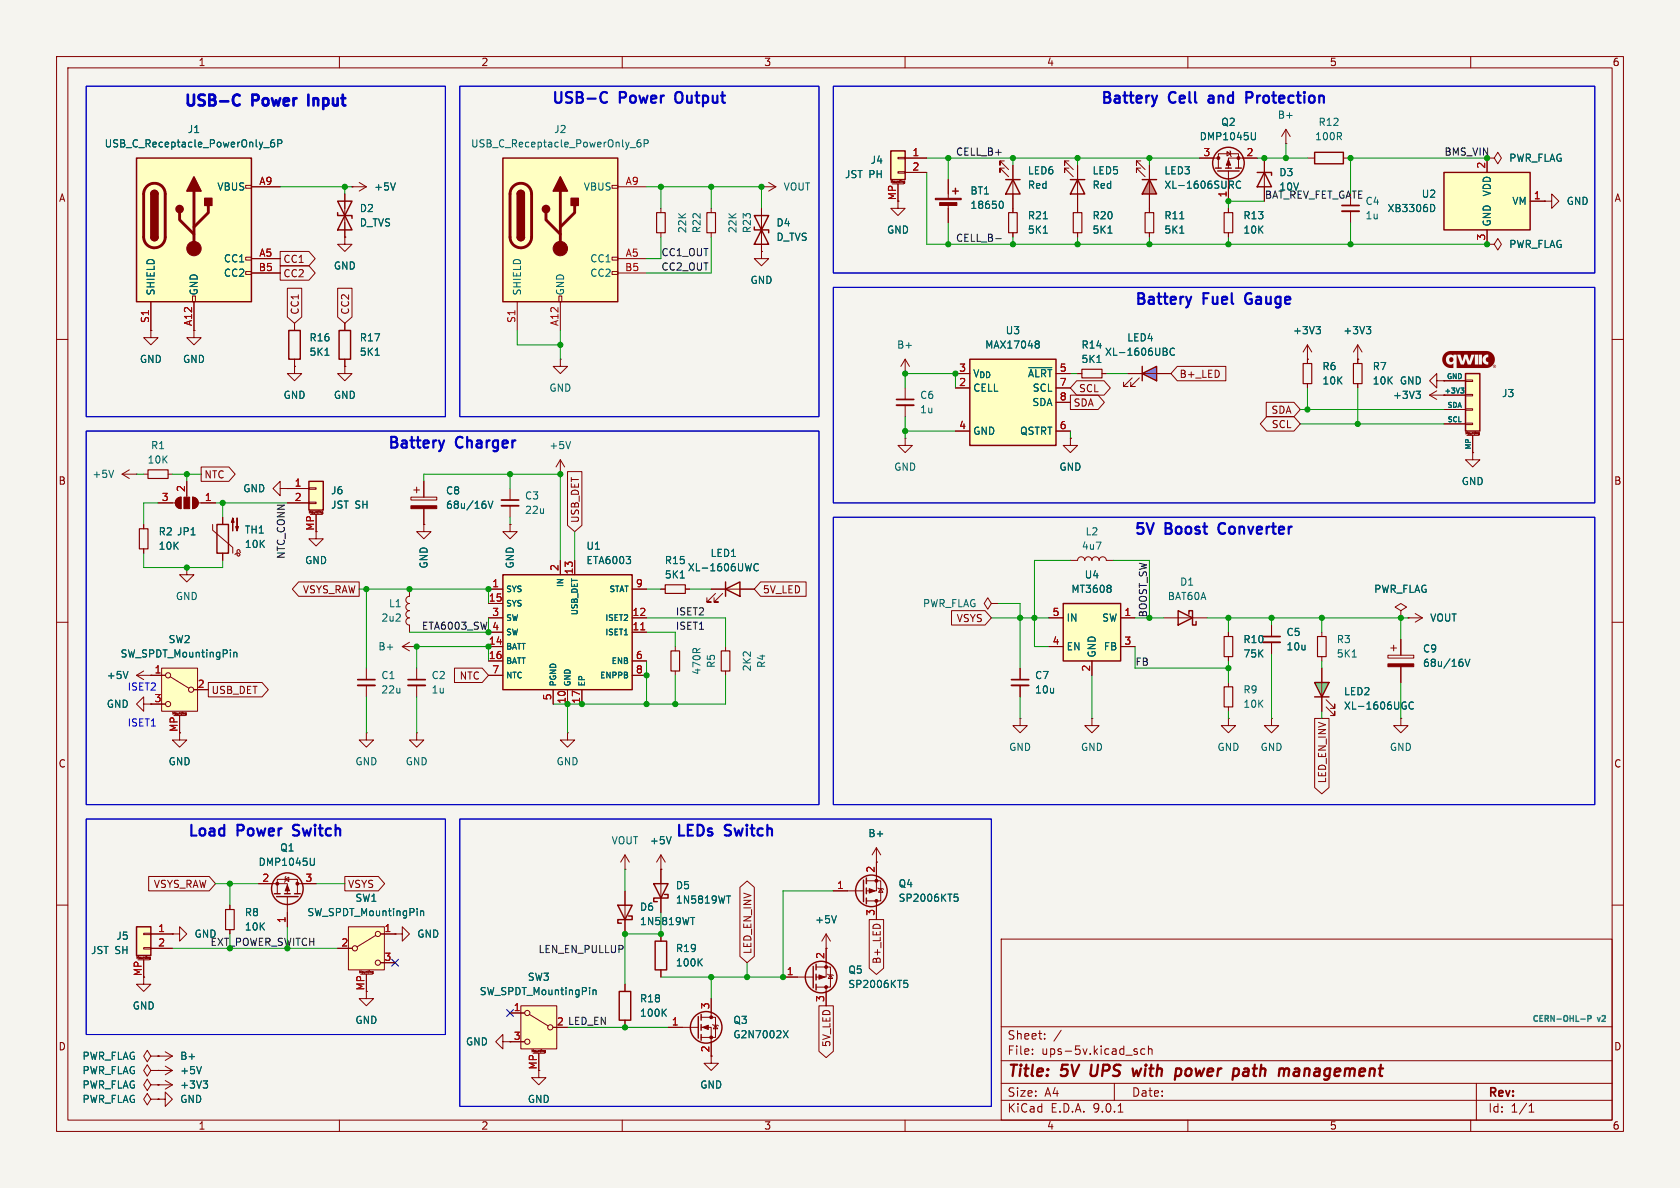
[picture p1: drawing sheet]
<svg xmlns="http://www.w3.org/2000/svg" width="297mm" height="210mm" viewBox="0 0 297 210" stroke-linecap="round" stroke-linejoin="round" font-family="sans-serif">
<defs><g id="words">
<g font-size="2.8" fill="#840000">
<text x="178" y="190.9">Title:</text>
<text x="187.7" y="190.9">5V</text>
<text x="193.6" y="190.9">UPS</text>
<text x="201.9" y="190.9">with</text>
<text x="210.2" y="190.9">power</text>
<text x="221.2" y="190.9">path</text>
<text x="230.1" y="190.9">management</text>
</g>
<g font-size="2.7" fill="#0000c2">
<text x="32.2" y="20">USB-C</text>
<text x="44.7" y="20">Power</text>
<text x="55.6" y="20">Input</text>
<text x="97.3" y="19.2">USB-C</text>
<text x="109.5" y="19.2">Power</text>
<text x="120.2" y="19.2">Output</text>
<text x="194.4" y="19.2">Battery</text>
<text x="206.7" y="19.2">Cell</text>
<text x="214.4" y="19.2">and</text>
<text x="221.8" y="19.2">Protection</text>
<text x="200.4" y="54.8">Battery</text>
<text x="212.7" y="54.8">Fuel</text>
<text x="220.9" y="54.8">Gauge</text>
<text x="68.3" y="80.2">Battery</text>
<text x="80.6" y="80.2">Charger</text>
<text x="200.3" y="95.4">5V</text>
<text x="206" y="95.4">Boost</text>
<text x="216.2" y="95.4">Converter</text>
<text x="33" y="148.8">Load</text>
<text x="41.9" y="148.8">Power</text>
<text x="52.6" y="148.8">Switch</text>
<text x="119.2" y="148.8">LEDs</text>
<text x="128.2" y="148.8">Switch</text>
</g>
<g font-size="2.1" fill="#840000">
<text x="178" y="184">Sheet:</text>
<text x="178" y="186.7">File:</text>
<text x="184.1" y="186.7">ups-5v.kicad_sch</text>
<text x="178" y="196.9">KiCad</text>
<text x="178" y="194.1">Size:</text>
<text x="184.7" y="194.1">A4</text>
<text x="185.7" y="196.9">E.D.A.</text>
<text x="193.3" y="196.9">9.0.1</text>
<text x="200" y="194.1">Date:</text>
<text x="263" y="194.3">Rev:</text>
<text x="263" y="196.9">Id:</text>
<text x="267.1" y="196.9">1/1</text>
</g>
<g font-size="1.8" fill="#840000">
<text x="35" y="11.9">1</text>
<text x="85" y="11.9">2</text>
<text x="135" y="11.9">3</text>
<text x="185" y="11.9">4</text>
<text x="235" y="11.9">5</text>
<text x="285" y="11.9">6</text>
<text x="10.3" y="35.9">A</text>
<text x="158.5" y="35.5" transform="rotate(-90 158.5 35.5)">MP</text>
<text x="285.3" y="35.9">A</text>
<text x="50" y="46.7">CC1</text>
<text x="50" y="49.2">CC2</text>
<text x="53" y="55.7" transform="rotate(-90 53 55.7)">CC1</text>
<text x="61.9" y="55.7" transform="rotate(-90 61.9 55.7)">CC2</text>
<text x="190.7" y="69.5">SCL</text>
<text x="208.4" y="67">B+_LED</text>
<text x="189.7" y="72.1">SDA</text>
<text x="224.7" y="73.3">SDA</text>
<text x="224.7" y="75.9">SCL</text>
<text x="10.3" y="85.9">B</text>
<text x="36" y="84.8">NTC</text>
<text x="285.3" y="85.9">B</text>
<text x="102.6" y="92.6" transform="rotate(-90 102.6 92.6)">USB_DET</text>
<text x="53.4" y="105.1">VSYS_RAW</text>
<text x="134.8" y="105.1">5V_LED</text>
<text x="169" y="110.2">VSYS</text>
<text x="37.3" y="122.9">USB_DET</text>
<text x="81.2" y="120.3">NTC</text>
<text x="31.5" y="129.5" transform="rotate(-90 31.5 129.5)">MP</text>
<text x="10.3" y="135.9">C</text>
<text x="285.3" y="135.9">C</text>
<text x="234.6" y="138.6" transform="rotate(-90 234.6 138.6)">LED_EN_INV</text>
<text x="27.1" y="157.2">VSYS_RAW</text>
<text x="61.4" y="157.2">VSYS</text>
<text x="25.1" y="172.7" transform="rotate(-90 25.1 172.7)">MP</text>
<text x="133" y="168.8" transform="rotate(-90 133 168.8)">LED_EN_INV</text>
<text x="155.9" y="170.5" transform="rotate(-90 155.9 170.5)">B+_LED</text>
<text x="10.3" y="185.9">D</text>
<text x="98.4" y="181.4">2 LED_EN</text>
<text x="147" y="185.2" transform="rotate(-90 147 185.2)">5V_LED</text>
<text x="285.3" y="185.9">D</text>
<text x="95" y="189.2" transform="rotate(-90 95 189.2)">MP</text>
<text x="125.5" y="186.1" transform="rotate(-90 125.5 186.1)">2</text>
<text x="35" y="199.9">1</text>
<text x="85" y="199.9">2</text>
<text x="135" y="199.9">3</text>
<text x="185" y="199.9">4</text>
<text x="235" y="199.9">5</text>
<text x="285" y="199.9">6</text>
</g>
<g font-size="1.8" fill="#006464">
<text x="33.1" y="23.7">J1</text>
<text x="97.9" y="23.7">J2</text>
<text x="215.8" y="22.5">Q2</text>
<text x="225.8" y="21.2">B+</text>
<text x="233" y="22.5">R12</text>
<text x="18.4" y="26.3">USB_C_Receptacle_PowerOnly_6P</text>
<text x="83.2" y="26.3">USB_C_Receptacle_PowerOnly_6P</text>
<text x="153.8" y="29.2">J4</text>
<text x="212" y="25">DMP1045U</text>
<text x="232.4" y="25">100R</text>
<text x="266.7" y="28.8">PWR_FLAG</text>
<text x="38.3" y="33.9">VBUS</text>
<text x="66" y="33.9">+5V</text>
<text x="103.1" y="33.9">VBUS</text>
<text x="138.4" y="33.9">VOUT</text>
<text x="149.3" y="31.7">JST PH</text>
<text x="171.5" y="34.6">BT1</text>
<text x="181.6" y="31">LED6</text>
<text x="181.6" y="33.6">Red</text>
<text x="193" y="31">LED5</text>
<text x="193" y="33.6">Red</text>
<text x="205.7" y="31">LED3</text>
<text x="205.7" y="33.6">XL-1606SURC</text>
<text x="226.1" y="31.3">D3</text>
<text x="226.1" y="33.9">10V</text>
<text x="251.2" y="35.2">U2</text>
<text x="263.8" y="34.8" transform="rotate(-90 263.8 34.8)">VDD</text>
<text x="63.5" y="37.7">D2</text>
<text x="63.5" y="40.2">D_TVS</text>
<text x="121.5" y="41.3" transform="rotate(-90 121.5 41.3)">22K</text>
<text x="124.1" y="41.3" transform="rotate(-90 124.1 41.3)">R22</text>
<text x="130.4" y="41.3" transform="rotate(-90 130.4 41.3)">22K</text>
<text x="132.9" y="41.3" transform="rotate(-90 132.9 41.3)">R23</text>
<text x="137.2" y="40.2">D4</text>
<text x="156.7" y="41.5">GND</text>
<text x="171.5" y="37.1">18650</text>
<text x="181.6" y="39">R21</text>
<text x="181.6" y="41.5">5K1</text>
<text x="193" y="39">R20</text>
<text x="193" y="41.5">5K1</text>
<text x="205.7" y="39">R11</text>
<text x="205.7" y="41.5">5K1</text>
<text x="219.7" y="39">R13</text>
<text x="219.7" y="41.5">10K</text>
<text x="241.3" y="36.4">C4</text>
<text x="241.3" y="39">1u</text>
<text x="245.2" y="37.7">XB3306D</text>
<text x="263.8" y="40.1" transform="rotate(-90 263.8 40.1)">GND</text>
<text x="267.3" y="36.4">VM</text>
<text x="276.9" y="36.4">GND</text>
<text x="39.5" y="46.6">CC1</text>
<text x="58.9" y="47.9">GND</text>
<text x="104.3" y="46.6">CC1</text>
<text x="137.2" y="42.8">D_TVS</text>
<text x="266.7" y="44">PWR_FLAG</text>
<text x="27.5" y="52.3" transform="rotate(-90 27.5 52.3)">SHIELD</text>
<text x="35.2" y="52.3" transform="rotate(-90 35.2 52.3)">GND</text>
<text x="39.5" y="49.1">CC2</text>
<text x="92.3" y="52.3" transform="rotate(-90 92.3 52.3)">SHIELD</text>
<text x="99.9" y="52.3" transform="rotate(-90 99.9 52.3)">GND</text>
<text x="104.3" y="49.1">CC2</text>
<text x="132.6" y="50.4">GND</text>
<text x="177.7" y="59.3">U3</text>
<text x="228.5" y="59.3">+3V3</text>
<text x="237.4" y="59.3">+3V3</text>
<text x="24.6" y="64.4">GND</text>
<text x="32.3" y="64.4">GND</text>
<text x="54.6" y="60.6">R16</text>
<text x="54.6" y="63.1">5K1</text>
<text x="63.5" y="60.6">R17</text>
<text x="63.5" y="63.1">5K1</text>
<text x="158.5" y="61.8">B+</text>
<text x="174.1" y="61.8">MAX17048</text>
<text x="191.1" y="61.8">R14</text>
<text x="191.1" y="64.4">5K1</text>
<text x="195.3" y="63.1">XL-1606UBC</text>
<text x="199.2" y="60.6">LED4</text>
<text x="233.7" y="65.6">R6</text>
<text x="242.6" y="65.6">R7</text>
<text x="50" y="70.7">GND</text>
<text x="58.9" y="70.7">GND</text>
<text x="97" y="69.4">GND</text>
<text x="162.6" y="70.7">C6</text>
<text x="172" y="66.9">V_{DD}</text>
<text x="172" y="69.4">CELL</text>
<text x="181.6" y="66.9">~{ALRT}</text>
<text x="182.4" y="72">SDA</text>
<text x="182.5" y="69.4">SCL</text>
<text x="233.7" y="68.2">10K</text>
<text x="242.6" y="68.2">10K</text>
<text x="246.2" y="70.7">+3V3</text>
<text x="247.4" y="68.2">GND</text>
<text x="265.4" y="70.4">J3</text>
<text x="162.6" y="73.3">1u</text>
<text x="172" y="77.1">GND</text>
<text x="180.2" y="77.1">QSTRT</text>
<text x="26" y="82.1">10K</text>
<text x="26.6" y="79.6">R1</text>
<text x="97" y="79.6">+5V</text>
<text x="158" y="83.4">GND</text>
<text x="187.2" y="83.4">GND</text>
<text x="16.2" y="84.7">+5V</text>
<text x="42.9" y="87.2">GND</text>
<text x="58.4" y="87.6">J6</text>
<text x="78.7" y="87.6">C8</text>
<text x="92.7" y="88.5">C3</text>
<text x="258.3" y="86">GND</text>
<text x="27.9" y="94.8">R2 JP1</text>
<text x="43.2" y="94.5">TH1</text>
<text x="58.4" y="90.1">JST SH</text>
<text x="78.7" y="90.1">68u/16V</text>
<text x="92.7" y="91">22u</text>
<text x="191.8" y="94.8">L2</text>
<text x="27.9" y="97.4">10K</text>
<text x="43.2" y="97.1">10K</text>
<text x="53.8" y="99.9">GND</text>
<text x="75.8" y="100.6" transform="rotate(-90 75.8 100.6)">GND</text>
<text x="91" y="100.6" transform="rotate(-90 91 100.6)">GND</text>
<text x="103.6" y="97.4">U1</text>
<text x="103.6" y="99.9">ETA6003</text>
<text x="117.4" y="99.9">R15</text>
<text x="121.5" y="101.2">XL-1606UWC</text>
<text x="125.5" y="98.7">LED1</text>
<text x="191.2" y="97.4">4u7</text>
<text x="31" y="106.3">GND</text>
<text x="68.7" y="107.5">L1</text>
<text x="117.4" y="102.5">5K1</text>
<text x="163.1" y="107.5">PWR_FLAG</text>
<text x="189.3" y="105">MT3608</text>
<text x="191.7" y="102.5">U4</text>
<text x="206.3" y="106.3">BAT60A</text>
<text x="208.5" y="103.7">D1</text>
<text x="242.8" y="105">PWR_FLAG</text>
<text x="29.7" y="113.9">SW2</text>
<text x="67.3" y="110.1">2u2</text>
<text x="188.5" y="110.1">IN</text>
<text x="194.7" y="110.1">SW</text>
<text x="219.7" y="113.9">R10</text>
<text x="227.3" y="112.6">C5</text>
<text x="236.2" y="113.9">R3</text>
<text x="252.7" y="110.1">VOUT</text>
<text x="21.2" y="116.4">SW_SPDT_MountingPin</text>
<text x="66.8" y="115.2">B+</text>
<text x="124.1" y="119.4" transform="rotate(-90 124.1 119.4)">470R</text>
<text x="126.6" y="118.2" transform="rotate(-90 126.6 118.2)">R5</text>
<text x="132.9" y="118.8" transform="rotate(-90 132.9 118.8)">2K2</text>
<text x="135.5" y="118.2" transform="rotate(-90 135.5 118.2)">R4</text>
<text x="188.5" y="115.2">EN</text>
<text x="193.9" y="116.3" transform="rotate(-90 193.9 116.3)">GND</text>
<text x="195.1" y="115.2">FB</text>
<text x="219.7" y="116.4">75K</text>
<text x="227.3" y="115.2">10u</text>
<text x="236.2" y="116.4">5K1</text>
<text x="251.5" y="115.5">C9</text>
<text x="251.5" y="118.1">68u/16V</text>
<text x="18.8" y="120.2">+5V</text>
<text x="18.8" y="125.3">GND</text>
<text x="67.3" y="120.2">C1</text>
<text x="67.3" y="122.8">22u</text>
<text x="76.2" y="120.2">C2</text>
<text x="76.2" y="122.8">1u</text>
<text x="182.9" y="120.2">C7</text>
<text x="182.9" y="122.8">10u</text>
<text x="219.7" y="122.8">R9</text>
<text x="219.7" y="125.3">10K</text>
<text x="237.5" y="125.6">XL-1606UGC</text>
<text x="237.5" y="123.1">LED2</text>
<text x="29.7" y="135.5">GND</text>
<text x="62.7" y="135.5">GND</text>
<text x="71.6" y="135.5">GND</text>
<text x="98.3" y="135.5">GND</text>
<text x="178.3" y="132.9">GND</text>
<text x="191" y="132.9">GND</text>
<text x="215.1" y="132.9">GND</text>
<text x="222.8" y="132.9">GND</text>
<text x="245.6" y="132.9">GND</text>
<text x="108" y="149.5">VOUT</text>
<text x="114.8" y="149.5">+5V</text>
<text x="153.4" y="148.2">B+</text>
<text x="45.6" y="153.3">DMP1045U</text>
<text x="49.4" y="150.7">Q1</text>
<text x="62.7" y="159.6">SW1</text>
<text x="113" y="161.2">D6</text>
<text x="119.4" y="157.4">D5</text>
<text x="119.4" y="159.9">1N5819WT</text>
<text x="158.8" y="157.1">Q4</text>
<text x="158.8" y="159.6">SP2006KT5</text>
<text x="20.5" y="166.3">J5</text>
<text x="34.3" y="166">GND</text>
<text x="43.2" y="162.2">R8</text>
<text x="43.2" y="164.7">10K</text>
<text x="54.2" y="162.2">SW_SPDT_MountingPin</text>
<text x="73.7" y="166">GND</text>
<text x="113" y="163.7">1N5819WT</text>
<text x="144" y="163.4">+5V</text>
<text x="16" y="168.9">JST SH</text>
<text x="93.2" y="173.6">SW3</text>
<text x="119.4" y="171">100K</text>
<text x="119.4" y="168.5">R19</text>
<text x="149.9" y="172.3">Q5</text>
<text x="23.4" y="178.7">GND</text>
<text x="84.7" y="176.1">SW_SPDT_MountingPin</text>
<text x="113" y="179.9">100K</text>
<text x="113" y="177.4">R18</text>
<text x="149.9" y="174.9">SP2006KT5</text>
<text x="62.7" y="181.2">GND</text>
<text x="82.3" y="185">GND</text>
<text x="129.5" y="183.7">G2N7002X</text>
<text x="129.5" y="181.2">Q3</text>
<text x="14.5" y="187.6">PWR_FLAG</text>
<text x="14.5" y="190.1">PWR_FLAG</text>
<text x="31.8" y="190.1">+5V</text>
<text x="31.8" y="187.6">B+</text>
<text x="14.5" y="192.6">PWR_FLAG</text>
<text x="14.5" y="195.2">PWR_FLAG</text>
<text x="31.8" y="195.2">GND</text>
<text x="31.8" y="192.6">+3V3</text>
<text x="93.2" y="195.2">GND</text>
<text x="123.7" y="192.6">GND</text>
</g>
<g font-size="1.8" fill="#a90000">
<text x="161.2" y="27.7">1</text>
<text x="212.7" y="27.7">3</text>
<text x="220.3" y="27.7">2</text>
<text x="262.6" y="29.9" transform="rotate(-90 262.6 29.9)">2</text>
<text x="45.7" y="32.8">A9</text>
<text x="110.5" y="32.8">A9</text>
<text x="161.2" y="30.2">2</text>
<text x="216.9" y="35" transform="rotate(-90 216.9 35)">1</text>
<text x="271.1" y="35.3">1</text>
<text x="45.7" y="45.5">A5</text>
<text x="110.5" y="45.5">A5</text>
<text x="262.6" y="42.6" transform="rotate(-90 262.6 42.6)">3</text>
<text x="45.6" y="48">B5</text>
<text x="110.4" y="48">B5</text>
<text x="26.4" y="57.2" transform="rotate(-90 26.4 57.2)">S1</text>
<text x="34" y="57.7" transform="rotate(-90 34 57.7)">A12</text>
<text x="91.2" y="57.2" transform="rotate(-90 91.2 57.2)">S1</text>
<text x="98.8" y="57.7" transform="rotate(-90 98.8 57.7)">A12</text>
<text x="169.5" y="65.8">3</text>
<text x="187.3" y="65.8">5</text>
<text x="169.5" y="68.3">2</text>
<text x="187.3" y="68.3">7</text>
<text x="187.3" y="70.9">8</text>
<text x="169.5" y="75.9">4</text>
<text x="187.3" y="75.9">6</text>
<text x="28.5" y="88.6">3</text>
<text x="32.8" y="87.1" transform="rotate(-90 32.8 87.1)">2</text>
<text x="36.1" y="88.6">1</text>
<text x="52" y="86.1">1</text>
<text x="52" y="88.6">2</text>
<text x="55.6" y="93.9" transform="rotate(-90 55.6 93.9)">MP</text>
<text x="98.8" y="101" transform="rotate(-90 98.8 101)">2</text>
<text x="101.3" y="101.6" transform="rotate(-90 101.3 101.6)">13</text>
<text x="86.3" y="106.4">15</text>
<text x="86.9" y="103.9">1</text>
<text x="112.3" y="103.9">9</text>
<text x="86.9" y="109">3</text>
<text x="86.9" y="111.5">4</text>
<text x="111.7" y="109">12</text>
<text x="111.7" y="111.5">11</text>
<text x="186" y="109">5</text>
<text x="198.7" y="109">1</text>
<text x="27.2" y="119.1">1</text>
<text x="86.3" y="114">14</text>
<text x="86.3" y="116.6">16</text>
<text x="86.9" y="119.1">7</text>
<text x="112.3" y="116.6">6</text>
<text x="112.3" y="119.1">8</text>
<text x="186" y="114">4</text>
<text x="192.8" y="118.8" transform="rotate(-90 192.8 118.8)">2</text>
<text x="198.7" y="114">3</text>
<text x="27.2" y="124.2">3</text>
<text x="34.9" y="121.7">2</text>
<text x="97.5" y="123.9" transform="rotate(-90 97.5 123.9)">5</text>
<text x="100.1" y="124.5" transform="rotate(-90 100.1 124.5)">10</text>
<text x="102.6" y="124.5" transform="rotate(-90 102.6 124.5)">17</text>
<text x="46.3" y="156">2</text>
<text x="53.9" y="156">3</text>
<text x="154.7" y="154.4" transform="rotate(-90 154.7 154.4)">2</text>
<text x="147.9" y="157.2">1</text>
<text x="154.7" y="162" transform="rotate(-90 154.7 162)">3</text>
<text x="27.9" y="164.8">1</text>
<text x="27.9" y="167.4">2</text>
<text x="50.5" y="163.3" transform="rotate(-90 50.5 163.3)">1</text>
<text x="60.3" y="167.4">2</text>
<text x="67.9" y="164.8">1</text>
<text x="67.9" y="169.9">3</text>
<text x="139" y="172.5">1</text>
<text x="145.8" y="169.6" transform="rotate(-90 145.8 169.6)">2</text>
<text x="64.5" y="175.2" transform="rotate(-90 64.5 175.2)">MP</text>
<text x="90.7" y="178.8">1</text>
<text x="125.5" y="178.5" transform="rotate(-90 125.5 178.5)">3</text>
<text x="145.8" y="177.2" transform="rotate(-90 145.8 177.2)">3</text>
<text x="90.7" y="183.9">3</text>
<text x="98.4" y="181.4">2</text>
<text x="118.7" y="181.4">1</text>
</g>
<g font-size="1.8" fill="#0f0f0f">
<text x="168.9" y="27.6">CELL_B+</text>
<text x="223.5" y="35.2">BAT_REV_FET_GATE</text>
<text x="116.8" y="45.4">CC1_OUT</text>
<text x="116.8" y="47.9">CC2_OUT</text>
<text x="168.9" y="42.8">CELL_B-</text>
<text x="50.5" y="98.9" transform="rotate(-90 50.5 98.9)">NTC_CONN</text>
<text x="74.5" y="111.4">ETA6003_SW</text>
<text x="119.4" y="111.4">ISET1</text>
<text x="119.4" y="108.9">ISET2</text>
<text x="200.6" y="117.8">FB</text>
<text x="95.1" y="168.6">LEN_EN_PULLUP</text>
</g>
<g font-size="1.8" fill="#009600">
<text x="255.3" y="27.6">BMS_VIN</text>
<text x="202.9" y="109.2" transform="rotate(-90 202.9 109.2)">BOOST_SW</text>
<text x="37.1" y="167.3">EXT_POWER_SWITCH</text>
</g>
<g font-size="1.8" fill="#0000c2">
<text x="22.5" y="122.3">ISET2</text>
<text x="22.5" y="128.6">ISET1</text>
</g>
<g font-size="1.4" fill="#006464">
<text x="89.4" y="104.9">SYS</text>
<text x="89.4" y="107.4">SYS</text>
<text x="99.8" y="103.9" transform="rotate(-90 99.8 103.9)">IN</text>
<text x="107.6" y="104.9">STAT</text>
<text x="89.4" y="110">SW</text>
<text x="89.4" y="112.5">SW</text>
<text x="102.3" y="108.9" transform="rotate(-90 102.3 108.9)">USB_DET</text>
<text x="106.9" y="110">ISET2</text>
<text x="106.9" y="112.5">ISET1</text>
<text x="89.4" y="115">BATT</text>
<text x="89.4" y="117.6">BATT</text>
<text x="108" y="117.6">ENB</text>
<text x="89.4" y="120.1">NTC</text>
<text x="98.5" y="121.4" transform="rotate(-90 98.5 121.4)">PGND</text>
<text x="101.1" y="121.4" transform="rotate(-90 101.1 121.4)">GND</text>
<text x="103.6" y="121.4" transform="rotate(-90 103.6 121.4)">EP</text>
<text x="106" y="120.1">ENPPB</text>
</g>
<g font-size="1.4" fill="#0099b0">
<text x="270.7" y="181">CERN-OHL-P</text>
<text x="282.5" y="181">v2</text>
</g>
<text font-size="1.2" fill="#840000" x="255.3" y="69.6">+3V3</text>
<g font-size="1.2" fill="#006464">
<text x="255.7" y="67.1">GND</text>
<text x="255.8" y="72.1">SDA</text>
<text x="255.8" y="74.7">SCL</text>
<text x="260.1" y="79.6" transform="rotate(-90 260.1 79.6)">MP</text>
</g>
<g font-size=".5" fill="#840000">
<text x="157.4" y="32.5">Mounting</text>
<text x="259" y="76.9">Mounting</text>
<text x="54.5" y="90.9">Mounting</text>
<text x="30.4" y="126.4">Mounting</text>
<text x="24" y="169.6">Mounting</text>
<text x="63.4" y="172.2">Mounting</text>
<text x="93.9" y="186.1">Mounting</text>
</g>
</g></defs>
<path d="M0 0h297v210h-297z" fill="#f5f4ef" stroke="#f5f4ef" stroke-width=".18"/>
<g fill="none" stroke="#840000" stroke-width=".18">
<path d="M10 10h277v190h-277zM12 12h273v186h-273zM60 10v2M110 10v2M160 10v2M210 10v2M260 10v2M10 60h2M285 60h2M99.1 83.8h.1M99.1 81.3l-.8 1.3M99.1 81.3l.7 1.3"/>
<path d="M99.1 81.3v2.5M10 110h2M285 110h2M110.5 153.7h.1M110.5 151.1v2.6M110.5 157.5v7.6M110.5 151.1l-.8 1.3M110.5 151.1l.8 1.3M116.8 153.7h.1M116.8 151.1l-.7 1.3M116.8 151.1l.8 1.3M116.8 151.1v2.6"/>
<path d="M147.3 157.5h5.4M153.2 155.7h2.5v3.6h-2.5M154.9 152.4v5.1h-1.7M154.9 159.3v3.3M155.2 157l.1 .1h.8l.1 .1M155.7 157.1l.4 .6h-.8zM10 160h2M110.5 174v1.3M116.8 165.1v1.3M116.8 171.5v1.2M124 179.8h2.5v3.6h-2.5M125.7 176.5v3.3"/>
<path d="M177 166h108v32h-108zM285 160h2M60 198v2M88.9 184.2v1.2l-1.3-1.2 1.3-1.3v1.3h1.3M90.2 184.2h.1M110 198v2M110.5 180.3v1.3M118.1 181.6h5.3M124 181.6h1.7v6.4h1.3l-1.3 1.2-1.2-1.2h1.2M126 181.1l.1 .1h.8l.1 .2M126.5 181.2l.4 .7h-.8zM160 198v2"/>
<path d="M177 194.5h108M177 191.5h108M177 187.5h108M177 181.5h108M182.5 186.3v.1M182.5 185.5v.1M184.7 183.6v.1M184.7 182.8v.1M187.6 182.1l-1.3 2M197 191.5v3M197.7 196.6h.8M200.7 185.9l.3 .1 .1 .2-.2 .2h-.3"/>
<path d="M200.7 185.4l.3 .1M202.4 185.5l-.4-.1-.3 .3v.4l.1 .2h.6M203 185.5l.2-.1 .4 .1 .1 .9M203 184.9v1.5M210 198v2M260 198v2M261 191.5v6.5M270.3 196.6h.9M270.3 195.5l.4-.4v1.5"/>
</g>
<path d="M193 188.2l-.2 1.6 .3 .4M201.8 188.9l-.6 1.3-.3-.9-.5 .9M208.5 188.9l.3 .4v.5l-.5 .4M220.5 188.9l-.6 .1M220.5 189.4h-.4a.4 .4 0 0 0-.4 .4 .4 .4 0 0 0 .3 .4h.4M229.5 188.9l-.6 .1M229.5 189.4h-.5a.4 .4 0 0 0-.3 .4 .4 .4 0 0 0 .2 .4h.5" fill="none" stroke="#840000" stroke-width=".4"/>
<path d="M100.9 78l-.4 1.3M118.7 147.9l-.5 1.3M168.7 158.1h.6M168.8 158.5h.3l.3 .3-.1 .4-.5 .1M117.3 178.9l.5 .7M117.8 178.4l-.7 .7M122.1 162.2h.7M123.6 170l.5 .8M124.1 169.5l-.7 .7M138.5 182.2l.8 1.3M139.3 182.2l-.8 1.3" fill="none" stroke="#006464" stroke-width=".18"/>
<g fill="none" stroke="#840000" stroke-width=".25">
<path d="M152.7 155.6v3.8M153.2 155.2v1M153.2 157v1M153.2 158.8v1M109.2 160h2.6l-1.3 2.6zM109.5 175.3h2v5h-2zM111.1 161.9h.7v.7h-2.6v.6h.7M115.8 166.4h2.1v5.1h-2.1zM123.4 179.7v3.8M124 179.3v1M124 181.1v1M124 182.9v1"/>
<circle cx="154.1" cy="157.5" r="2.79"/>
<circle cx="124.8" cy="181.6" r="2.79"/>
</g>
<g fill="#840000" stroke="#840000" stroke-width=".18">
<path d="M153.7 157.1l1 .4-1 .4z"/>
<path d="M124.2 181.6l1-.4v.8z"/>
<circle cx="154.9" cy="159.3" r=".25"/>
<circle cx="154.9" cy="155.7" r=".25"/>
<circle cx="125.7" cy="179.8" r=".25"/>
<circle cx="125.7" cy="183.4" r=".25"/>
</g>
<path d="M92.1 177.8h6.3v7.6h-6.3z" fill="#ffffc2"/>
<g fill="none" stroke="#840000" stroke-width=".18">
<path d="M99.1 63.5v1.3h1.2l-1.2 1.2-1.3-1.2h1.3M99.1 63.5h.1M72.6 87.9h4.6v.5h-4.6zM73.2 86.6h1M73.7 86.1v1M74.9 85.1v2.8M74.9 89.9v2.8M90.2 179.1h2.5M92.1 177.8h6.3v7.6h-6.3zM93.6 179.3l3.3 2.1M146 167.6h.1M146 165.1l-.7 1.3"/>
<path d="M146 165.1l.8 1.3M146 165.1v2.5M90.2 184.2h2.5M94.2 186.2h2.1M95.2 186.2v4.3h-1.2l1.2 1.3 1.3-1.3h-1.3M96.4 186l-.1-.1v-.2h.1v.3l-.1 .1"/>
<circle cx="93.2" cy="179.1" r=".46"/>
<circle cx="93.2" cy="184.2" r=".46"/>
<circle cx="97.3" cy="181.6" r=".46"/>
</g>
<path d="M85.9 89.2v.5M86.3 88.6l.4 1.3 .4-1.3M104.8 175v.8M104.8 175.1l.2-.1 .3 .1 .1 .7M147.9 161.9l-.5 1.2" fill="none" stroke="#006464" stroke-width=".18"/>
<path d="M72.6 89.4h4.6v.5h-4.6z" fill="#840000" stroke="#840000" stroke-width=".18"/>
<path d="M88.9 27.9h20.3v25.4h-20.3z" fill="#ffffc2"/>
<g fill="none" stroke="#840000" stroke-width=".18">
<path d="M108.2 32.8h1v.5h-1zM109.2 33h5.1M116.8 36.8v.8M125.7 36.8v.8M134.6 33h.1M134.6 33h2.6M134.6 36.8v7.7M135.9 32.3l1.3 .7M137.2 33l-1.3 .8M91.4 53.3v5.1M98.8 52.3h.5v1h-.5zM99.1 53.3v5.1"/>
<path d="M108.2 45.5h1v.5h-1zM108.2 48h1v.5h-1zM109.2 45.7h5.1M109.2 48.3h5.1M116.8 41.1v.8M125.7 41.1v.8M134.6 44.5v1.2h1.3l-1.3 1.3-1.3-1.3h1.3M134.6 44.5h.1M33 100.3v1.3h1.3l-1.3 1.3-1.3-1.3h1.3M33 100.3h.1"/>
</g>
<path d="M88.9 27.9h20.3v25.4h-20.3zM91.4 34.3a.64 .64 0 0 1 .7-.6 .64 .64 0 0 1 .6 .6M133.3 38.1h2.6l-2.6 5.1h2.6zM91.4 41.9a.64 .64 0 0 0 .7 .6 .64 .64 0 0 0 .6-.6M133.3 40.1v.5h2.6v.5" fill="none" stroke="#840000" stroke-width=".25"/>
<path d="M90.7 33a1.9 1.9 0 0 1 2.1-.5 1.9 1.9 0 0 1 1.2 1.8v7.6a1.91 1.91 0 0 1-1.9 1.9 1.91 1.91 0 0 1-1.9-1.9v-7.8l.1-.6zM96.5 37.6v1.3l2.6 2.5M99.1 33.8v10.1M101.6 36.3v1.3l-2.5 2.5" fill="none" stroke="#840000" stroke-width=".51"/>
<g fill="#840000" stroke="#840000" stroke-width=".25">
<path d="M91.4 34.3h1.3v7.6h-1.3z"/>
<path d="M91.6 33.8a.64 .64 0 0 1 .7-.1 .64 .64 0 0 1 .4 .6h-1.3z"/>
<path d="M91.4 41.9h1.3a.64 .64 0 0 1-.6 .6 .64 .64 0 0 1-.7-.6z"/>
<path d="M99.1 31.2l1.2 2.6h-2.5z"/>
<path d="M101 35.1h1.2v1.2h-1.2z"/>
<circle cx="96.5" cy="37" r=".63"/>
</g>
<circle cx="99.1" cy="43.9" r="1.27" fill="#840000" stroke="#840000" stroke-width=".18"/>
<path d="M111.4 26.1h1M113.2 24.7l-.4 .1a.86 .86 0 0 0 0 1.2l.5-.1v-.5l-.2-.2-.4 .1-.1 .1M113.9 25.4l.6-.1 .1-.2-.1-.3-.6-.1v1.3" fill="none" stroke="#006464" stroke-width=".18"/>
<path d="M116.1 37.6h1.5v3.5h-1.5zM125 37.6h1.5v3.5h-1.5z" fill="none" stroke="#840000" stroke-width=".2"/>
<path d="M28.6 118.1h6.3v7.6h-6.3z" fill="#ffffc2"/>
<g fill="none" stroke="#840000" stroke-width=".18">
<path d="M212.1 27.9h3.3M215.4 29.7v-2.5h3.5v2.5M216.9 26.8l.7 .4-.7 .4zM217.2 30.2v5.4M217.2 36.8v.8M217.4 26.7l.2 .1v.8l.1 .1M222.2 27.9h-5v1.8M223.5 27.9v7.7M227.3 25.4h.1M227.3 22.9l-.7 1.2M227.3 22.9l.8 1.2M227.3 22.9v2.5"/>
<path d="M231.1 27.9h1.3M237.5 27.9h1.3M238.8 34.3v2M238.8 37.3v2.1M217.2 41.1v.8M231.1 63.5h.1M231.1 61v3.3M231.1 67.8v.8M231.1 61l-.7 1.2M231.1 61l.8 1.2M240 63.5h.1M240 61v3.3"/>
<path d="M240 67.8v.8M240 61l-.7 1.2M240 61l.8 1.2M252.7 69.9l1.3 .7M252.7 69.9h2.6M254 67.3v-1.3l-1.3 1.3 1.3 1.3v-1.3h1.3M254 69.1l-1.3 .8M255.3 67.3h.1M25.4 92.7v.8M25.4 97v.8M24.1 119.4h5.1M24.1 119.4l1.3 .7"/>
<path d="M25.4 118.6l-1.3 .8M26.7 119.4h.1M28.6 118.1h6.3v7.6h-6.3zM30.1 119.6l3.3 2.1M73.7 118.1v2M245.4 115.8h4.5v.5h-4.5zM245.9 114.6h1M246.4 114v1.1M247.6 108l1.1-.7-1.1-.6-1 .6 1 .7v1.2M247.6 109.2h.1M247.6 113v2.8M247.6 117.9v2.8"/>
<path d="M248.9 109.2h.1M248.9 109.2h2.6M250.2 108.5l1.3 .7M251.5 109.2l-1.3 .8M26.7 124.5h2.5M30.7 126.5h2.1M31.7 126.5v3M32.8 126.4h.1M32.8 126.1v.1l.1 .1M32.8 126h.1v.3M32.8 126v.1M32.9 126.4h.1"/>
<path d="M32.9 126.3v.1M34.3 121.9h2.5M73.7 121.2v2"/>
<circle cx="29.7" cy="119.4" r=".46"/>
<circle cx="29.7" cy="124.5" r=".46"/>
<circle cx="33.8" cy="121.9" r=".46"/>
</g>
<path d="M221.9 23.4v1.1l-.1 .1-.3 .1M232.7 57.7h.7l-.4 .5M233.2 58.2l.2 .3v.3l-.2 .2M241.5 57.7h.8l-.4 .5M242.1 58.2l.2 .3v.3l-.2 .2M250.3 69.2h.8l-.4 .4M250.9 69.6l.2 .3v.3l-.2 .2M22.6 118.7l-.4 1.3M41.3 115.3v.8M41.3 115.4l.2-.1 .3 .1 .1 .7M258.6 117.1v.6M259 116.5l.4 1.3 .5-1.3" fill="none" stroke="#006464" stroke-width=".18"/>
<path d="M216.4 37.6h1.5v3.5h-1.5zM230.4 64.3h1.5v3.5h-1.5zM239.3 64.3h1.5v3.5h-1.5zM24.6 93.5h1.6v3.5h-1.6z" fill="none" stroke="#840000" stroke-width=".2"/>
<g fill="none" stroke="#840000" stroke-width=".25">
<path d="M214.9 29.7h1M215.3 30.2h3.8M216.7 29.7h1M218.4 29.7h1.1M222.2 30.5h2.6v.5M223.5 30.5l1.3 2.5h-2.6zM232.4 26.9h5.1v2.1h-5.1z"/>
<circle cx="217.2" cy="28.8" r="2.79"/>
</g>
<g fill="#840000" stroke="#840000" stroke-width=".18">
<path d="M217.2 28.2l.4 1h-.8z"/>
<path d="M245.4 117.3h4.5v.6h-4.5z"/>
<circle cx="215.4" cy="27.9" r=".25"/>
<circle cx="218.9" cy="27.9" r=".25"/>
</g>
<path d="M237.2 36.3h3.1M72.1 120.1h3.1" fill="none" stroke="#840000" stroke-width=".3"/>
<path d="M237.2 37.3h3.1M72.1 121.2h3.1" fill="none" stroke="#840000" stroke-width=".33"/>
<path d="M232.4 120.7h2.5l-1.2 2.5z" fill="#7fff7f"/>
<g fill="none" stroke="#840000" stroke-width=".18">
<path d="M116.8 104.1h.8M121.2 104.1h.7M217.2 111.8v.7M217.2 116.1v.7M224.8 110.5v2M224.8 113.5v2.1M233.7 111.8v.7M233.7 116.1v.7M233.7 118.1v7.6M217.2 127v1.3h1.2l-1.2 1.2-1.3-1.2h1.3M217.2 127h.1M217.2 120.7v.7"/>
<path d="M217.2 125v.7M224.8 127v1.3h1.3l-1.3 1.2-1.3-1.2h1.3M224.8 127h.1M234.4 125l1.6 1.5v-.8v.8h-.8M234.4 123.7l1.6 1.5v-.7v.7h-.8M247.6 127v1.3h1.3l-1.3 1.2-1.2-1.2h1.2M247.6 127h.1M45.7 156.2h5.1v1.8M49 158v-2.6h3.6v2.6M50.4 155.4l.7-.3v.7zM50.5 154.9l-.1 .2v.7l-.1 .2M50.8 158.5v5.3"/>
<path d="M52.6 156.2h3.3M25.4 172.7v1.3h-1.3l1.3 1.3 1.3-1.3h-1.3M30.5 165.1h1.2v1.3l1.3-1.3-1.3-1.3v1.3M30.5 165.1h.1M40.6 160v.8M40.6 164.3v.8M138.4 172.7h5.4M144.3 170.9h2.5v3.6h-2.5M146 167.6v5.1h-1.7M146 174.5v3.3M146.3 172.2l.1 .1h.8l.1 .2M146.8 172.3l.4 .7h-.8z"/>
<path d="M27.9 194.3h1.3v-1.3l1.3 1.3-1.3 1.3v-1.3M27.9 194.3h.1M27.9 189.2h.1M27.9 186.7h.1M27.9 189.2h2.6M27.9 186.7h2.6M29.2 188.5l1.3 .7M29.2 185.9l1.3 .8M30.5 189.2l-1.3 .8M30.5 186.7l-1.3 .8"/>
</g>
<g fill="none" stroke="#840000" stroke-width=".25">
<path d="M232.4 120.7h2.5l-1.2 2.5zM232.4 123.2h2.5M48.5 158h1M48.9 158.5h3.8M50.3 158h1M52.1 158h1M143.8 170.8v3.8M144.3 170.4v1.1M144.3 172.2v1M144.3 174v1"/>
<circle cx="50.8" cy="157.1" r="2.79"/>
<circle cx="145.2" cy="172.7" r="2.79"/>
</g>
<path d="M120.3 102.2h.7M239.1 116.1h.7M249.9 124.2a.6 .6 0 0 0-.9 .4 .6 .6 0 0 0 .6 .8l.3-.2M55.6 151.7v1l-.1 .2-.4 .1M159.8 173.3h.6M159.9 173.8h.4l.2 .2-.1 .4-.5 .2M35.6 188.5l-.4 1.3" fill="none" stroke="#006464" stroke-width=".18"/>
<path d="M117.6 103.4h3.6v1.5h-3.6zM216.4 112.5h1.5v3.6h-1.5zM232.9 112.5h1.5v3.6h-1.5zM216.4 121.4h1.5v3.6h-1.5zM39.9 160.8h1.5v3.5h-1.5z" fill="none" stroke="#840000" stroke-width=".2"/>
<path d="M223.3 112.5h3" fill="none" stroke="#840000" stroke-width=".3"/>
<path d="M223.3 113.5h3" fill="none" stroke="#840000" stroke-width=".33"/>
<g fill="#840000" stroke="#840000" stroke-width=".18">
<path d="M144.8 172.3l1 .4-1 .4z"/>
<path d="M50.8 156.5l.4 1h-.8z"/>
<circle cx="146" cy="174.5" r=".25"/>
<circle cx="146" cy="170.9" r=".25"/>
<circle cx="52.6" cy="156.2" r=".25"/>
<circle cx="49" cy="156.2" r=".25"/>
</g>
<path d="M88.9 101.6h22.9v20.3h-22.9z" fill="#ffffc2"/>
<path d="M88.9 101.6h22.9v20.3h-22.9z" fill="none" stroke="#840000" stroke-width=".25"/>
<g fill="none" stroke="#840000" stroke-width=".18">
<path d="M90.2 92.7v1.3h1.2l-1.2 1.3-1.3-1.3h1.3M90.2 92.7h.1M90.2 86.4v2M90.2 89.4v2M99.1 99.1v2.5M101.6 99.1v2.5M86.4 104.1h2.5M86.4 106.7h2.5M86.4 109.2h2.5M86.4 111.8h2.5M86.4 114.3h2.5M86.4 116.8h2.5"/>
<path d="M86.4 119.4h2.5M111.8 104.1h2.5M111.8 109.2h2.5M111.8 111.8h2.5M111.8 116.8h2.5M111.8 119.4h2.5M119.4 114.3v.8M119.4 118.6v.8M128.3 114.3v.8M128.3 118.6v.8M97.8 121.9v2.6M100.3 121.9v2.6"/>
<path d="M102.9 121.9v2.6M26.7 186.7l-.7-1-.6 1 .6 1 .7-1h1.2M27.9 186.7h.1"/>
</g>
<path d="M113.3 111.3h.7" fill="none" stroke="#a90000" stroke-width=".18"/>
<path d="M88.6 88.4h3.1" fill="none" stroke="#840000" stroke-width=".3"/>
<path d="M88.6 89.4h3.1" fill="none" stroke="#840000" stroke-width=".33"/>
<path d="M118.6 115.1h1.5v3.5h-1.5zM127.5 115.1h1.5v3.5h-1.5z" fill="none" stroke="#840000" stroke-width=".2"/>
<path d="M128.3 104.1l2.5-1.2v2.5z" fill="#ffffe0"/>
<path d="M26.7 58.4v1.3h1.2l-1.2 1.3-1.3-1.3h1.3M26.7 58.4h.1M125.7 104.1h7.6M126.5 104.9l-1.5 1.5h.7h-.7v-.7M127.8 104.9l-1.6 1.5h.8h-.8v-.7" fill="none" stroke="#840000" stroke-width=".18"/>
<path d="M128.3 104.1l2.5-1.2v2.5zM128.3 102.9v2.5" fill="none" stroke="#840000" stroke-width=".25"/>
<path d="M134.1 99.8a.6 .6 0 0 0-.9 .4 .6 .6 0 0 0 .6 .7l.3-.1" fill="none" stroke="#006464" stroke-width=".18"/>
<path d="M24.1 27.9h20.3v25.4h-20.3z" fill="#ffffc2"/>
<g fill="none" stroke="#840000" stroke-width=".18">
<path d="M43.4 32.8h1v.5h-1zM44.4 33h5.1M61 34.3v7.6M62.2 33h.1M62.2 33h2.6M63.5 32.3l1.3 .7M64.8 33l-1.3 .8M26.7 53.3v5.1M34 52.3h.5v1h-.5zM34.3 58.4v1.3h1.3l-1.3 1.3-1.3-1.3h1.3M34.3 58.4h.1M34.3 53.3v5.1"/>
<path d="M43.4 45.5h1v.5h-1zM43.4 48h1v.5h-1zM44.4 45.7h5.1M44.4 48.3h5.1M52.1 57.2v1.2M61 41.9v1.3h1.2l-1.2 1.3-1.3-1.3h1.3M61 41.9h.1M61 57.2v1.2M52.1 64.8v1.2h1.2l-1.2 1.3-1.3-1.3h1.3M52.1 64.8h.1M52.1 63.5v1.3M61 64.8v1.2h1.2l-1.2 1.3-1.3-1.3h1.3"/>
<path d="M61 64.8h.1M61 63.5v1.3M37.6 92.7v1l3.5 3.1v1M39.4 91.4v1.3M39.4 97.8v1.3M42.5 97.7l-.2-.5h-.2l-.2 .2v.7l.2 .2 .3-.1v-.3l-.3-.1h-.3l-.3 .2M55.9 94v1.3h1.2l-1.2 1.2-1.3-1.2h1.3M74.9 92.7v1.3h1.3l-1.3 1.3-1.2-1.3h1.2M74.9 92.7h.1M64.8 118.1v2M71.1 114.3l1.3 .8M71.1 114.3h2.6"/>
<path d="M72.4 104.1v1.3a.64 .64 0 0 0-.7 .6 .64 .64 0 0 0 .7 .7 .64 .64 0 0 0-.7 .6 .64 .64 0 0 0 .7 .7M72.4 108a.64 .64 0 0 0-.7 .6 .64 .64 0 0 0 .7 .6 .64 .64 0 0 0-.7 .7 .64 .64 0 0 0 .7 .6v1.3M72.4 113.5l-1.3 .8M73.7 114.3h.1M64.8 129.5v1.3h1.2l-1.2 1.3-1.3-1.3h1.3M64.8 129.5h.1M64.8 121.2v2"/>
</g>
<path d="M24.1 27.9h20.3v25.4h-20.3zM26.7 34.3a.64 .64 0 0 1 .6-.6 .64 .64 0 0 1 .6 .6M59.7 35.6h2.5l-2.5 5h2.5zM59.7 37.6v.5h2.5v.5M26.7 41.9a.64 .64 0 0 0 .6 .6 .64 .64 0 0 0 .6-.6M51.1 58.4h2v5.1h-2zM59.9 58.4h2.1v5.1h-2.1zM38.4 92.7h2v5.1h-2z" fill="none" stroke="#840000" stroke-width=".25"/>
<path d="M26 33a1.9 1.9 0 0 1 2-.5 1.9 1.9 0 0 1 1.2 1.8v7.6a1.91 1.91 0 0 1-1.9 1.9 1.91 1.91 0 0 1-1.9-1.9v-7.8l.2-.6zM31.7 37.6v1.3l2.6 2.5M34.3 33.8v10.1M36.8 36.3v1.3l-2.5 2.5" fill="none" stroke="#840000" stroke-width=".51"/>
<g fill="#840000" stroke="#840000" stroke-width=".25">
<path d="M26.7 34.3h1.2v7.6h-1.2z"/>
<path d="M26.9 33.8a.64 .64 0 0 1 .6-.1 .64 .64 0 0 1 .4 .6h-1.2z"/>
<path d="M26.7 41.9h1.2a.64 .64 0 0 1-.6 .6 .64 .64 0 0 1-.6-.6z"/>
<path d="M34.3 31.2l1.3 2.6h-2.6z"/>
<path d="M36.2 35.1h1.3v1.2h-1.3z"/>
<circle cx="31.7" cy="37" r=".63"/>
</g>
<g fill="#840000" stroke="#840000" stroke-width=".18">
<path d="M41.9 91.6v2.3l-.2-.8h.5l-.3 .8z"/>
<path d="M41.1 91.6l.3 .7h-.5l.2-.7v2.3z"/>
<circle cx="34.3" cy="43.9" r="1.27"/>
</g>
<path d="M46.6 26.1h1M48.4 24.7l-.3 .1a.86 .86 0 0 0 0 1.2l.4-.1 .1-.5-.3-.2-.3 .1-.2 .1M49.1 25.4l.6-.1 .1-.2v-.3l-.7-.1v1.3M69.9 32.3l-.4 1.3M57.4 62.8h.8M66.3 62.8h.8" fill="none" stroke="#006464" stroke-width=".18"/>
<path d="M63.2 120.1h3.1" fill="none" stroke="#840000" stroke-width=".3"/>
<path d="M63.2 121.2h3.1" fill="none" stroke="#840000" stroke-width=".33"/>
<path d="M54.6 85.1h2.5v5.1h-2.5z" fill="#ffffc2"/>
<path d="M54.6 85.1h2.5v5.1h-2.5zM115.6 156.2h2.5l-1.3 2.6zM117.5 158.1h.6v.7h-2.5v.6h.6" fill="none" stroke="#840000" stroke-width=".25"/>
<g fill="none" stroke="#840000" stroke-width=".18">
<path d="M21.6 83.8h2.5M21.6 83.8l1.3 .8M22.9 83.1l-1.3 .7M24.1 83.8h.1M25.4 83.8h.8M27.9 88.9h3.1M29.7 83.8h.8M31.3 88.2l.7-.3v2a1.02 1.02 0 0 1-.9-.6 1.02 1.02 0 0 1 .2-1.1zM33 85.1v2.8M34 87.9a1.02 1.02 0 0 1 1 1 1.02 1.02 0 0 1-1 1zM35.1 88.9h3M49.5 86.4v-1.3l-1.2 1.3 1.2 1.2v-1.2h1.3"/>
<path d="M50.8 86.4h.1M50.8 86.4h3.8M50.8 88.9h3.8M54.6 86.2h1.3v.3h-1.3zM54.6 88.8h1.3v.2h-1.3zM54.9 90.9h2M55.9 90.9v3.1M56.9 90.7v-.2h.2v.3h-.2M56.9 90.7h.1M56.9 90.7h.2M73.7 129.5v1.3h1.2l-1.2 1.3-1.3-1.3h1.3M73.7 129.5h.1"/>
<path d="M100.3 129.5v1.3h1.3l-1.3 1.3-1.2-1.3h1.2M100.3 129.5h.1M116.8 153.7v7.6M64.8 175.3v1.2h1.2l-1.2 1.3-1.3-1.3h1.3"/>
</g>
<path d="M26.2 83.1h3.5v1.5h-3.5z" fill="none" stroke="#840000" stroke-width=".2"/>
<path d="M20.1 83.1l-.4 1.3M128.4 158.4h.8" fill="none" stroke="#006464" stroke-width=".18"/>
<g fill="#840000" stroke="#840000" stroke-width=".18">
<path d="M34 87.9a1.02 1.02 0 0 1 1 1 1.02 1.02 0 0 1-1 1z"/>
<path d="M32.5 87.9h1v2h-1z"/>
<path d="M31.3 88.2l.7-.3v2a1.02 1.02 0 0 1-.9-.6 1.02 1.02 0 0 1 .2-1.1z"/>
</g>
<path d="M61.6 163.8h6.3v7.7h-6.3z" fill="#ffffc2"/>
<g fill="none" stroke="#840000" stroke-width=".18">
<path d="M59.7 167.6h2.5M61.6 163.8h6.3v7.7h-6.3zM63.8 172.2h2M64.8 172.2v3.1M65.8 172.1h.1M65.8 172h.1M65.8 172h.2M65.9 171.7l-.1 .1v.2M65.9 171.7l.1 .1M65.9 172.1h.1M66 171.7l-.1 .4M66.4 165.4l-3.3 2"/>
<path d="M67.3 165.1h2.5M67.3 170.2h2.5M69.8 165.1h1.3v-1.3l1.3 1.3-1.3 1.3v-1.3M69.8 165.1h.1"/>
<circle cx="62.7" cy="167.6" r=".46"/>
<circle cx="66.8" cy="170.2" r=".46"/>
<circle cx="66.8" cy="165.1" r=".46"/>
</g>
<path d="M74.4 161v.9M74.4 161.1l.1-.1 .3 .1 .1 .8" fill="none" stroke="#006464" stroke-width=".18"/>
<path d="M24.1 163.8h2.6v5.1h-2.6z" fill="#ffffc2"/>
<path d="M24.1 163.8h2.6v5.1h-2.6z" fill="none" stroke="#840000" stroke-width=".25"/>
<g fill="none" stroke="#840000" stroke-width=".18">
<path d="M190.5 36.8v.8M190.5 41.1v.8M189.2 77.5v1.2h1.3l-1.3 1.3-1.2-1.3h1.2M189.2 77.5h.1M25.4 124.5v1.2l-1.3-1.2 1.3-1.3v1.3h1.3M26.7 124.5h.1M31.7 129.5v1.3h-1.2l1.2 1.3 1.3-1.3h-1.3M180.3 127v1.3h1.3l-1.3 1.2-1.2-1.2h1.2M180.3 127h.1M24.4 169.7h2M25.4 165h1.3v.2h-1.3zM25.4 167.5h1.3v.3h-1.3z"/>
<path d="M25.4 169.7v3M26.4 169.2v.2h.2M26.4 169.2h.2v.3l-.2 .1M26.4 169.2h.1M26.7 165.1h3.8M26.7 167.6h3.8M26.7 191.8l-.7-1-.6 1 .6 1 .7-1h1.2M26.7 189.2l-.7-1-.6 1 .6 1 .7-1h1.2M26.7 194.3l-.7-1-.6 1 .6 1 .7-1h1.2M27.9 191.8h.1M27.9 189.2h.1M27.9 194.3h.1"/>
<path d="M27.9 191.8h2.6M29.2 191l1.3 .8M30.5 191.8l-1.3 .7"/>
</g>
<path d="M195.9 41.2h.7M35.9 191.1h.8l-.4 .5M36.5 191.6l.2 .2v.3l-.2 .2" fill="none" stroke="#006464" stroke-width=".18"/>
<path d="M189.7 37.6h1.6v3.5h-1.6z" fill="none" stroke="#840000" stroke-width=".2"/>
<path d="M171.4 63.5h15.3v15.2h-15.3z" fill="#ffffc2"/>
<path d="M171.4 63.5h15.3v15.2h-15.3z" fill="none" stroke="#840000" stroke-width=".25"/>
<g fill="none" stroke="#840000" stroke-width=".18">
<path d="M160 66h.1M160 77.5v1.2h1.3l-1.3 1.3-1.3-1.3h1.3M160 77.5h.1M160 63.5l-.7 1.3M160 63.5l.8 1.3M160 63.5v2.5M160 68.6v2M160 71.6v2.1M168.9 66h2.5M168.9 68.6h2.5M168.9 76.2h2.5M186.7 66h2.5"/>
<path d="M186.7 68.6h2.5M186.7 76.2h2.5M186.7 71.1h2.5M260.3 80v1.3h1.3l-1.3 1.3-1.2-1.3h1.2M260.3 80h.1M154.9 152.4h.1M154.9 149.9l-.7 1.2M154.9 149.9l.8 1.2M154.9 149.9v2.5"/>
</g>
<path d="M181.9 65h4.1M183.2 60.3h.3l.2 .2-.2 .3M183.2 60.8h.3M183.5 60.8l.2 .3v.2l-.1 .2h-.4" fill="none" stroke="#006464" stroke-width=".18"/>
<path d="M158.5 70.6h3" fill="none" stroke="#840000" stroke-width=".3"/>
<path d="M158.5 71.6h3" fill="none" stroke="#840000" stroke-width=".33"/>
<path d="M259.1 66h2.5v10.2h-2.5z" fill="#ffffc2"/>
<g fill="#840000">
<path d="M255.4 62.5l.5-.3 .5-.2 6.6 .1 .5 .2 .5 .3 .2 .6 .1 .6-.4 .8-.8 .4-5.6 .1v-2.4l.7 1.7h.6l.3-1 .4 1h2.5v-.8h.1l.2 .6 .7 .3 .1-.1v-.4l-.3-.1-.1-.4 .1-.3h.3v-.5l-.7 .2-.3 .7h-.1v-.9h-.6v1.7h-.1v-1.7h-.6v1.7h-.7l.7-1.7h-.6l-.3 1.2-.4-1.2h-.5l-.4 1.2-.3-1.2h-1.3v.2l-.3-.2h-.3l-.6 .4v.8l.2 .3 .3 .2h.4l.3-.2v.9l-.7-.1-.7-.3-.5-.7v-.8z"/>
<path d="M264 64.6h.4v.4h-.4l-.1-.2 .3 .2 .2-.2-.2-.3-.3 .3z"/>
<path d="M264.1 64.6l.2 .1v.2h-.2v-.1l.2-.1-.2 .1z"/>
<circle cx="256.6" cy="63.6" r=".41"/>
</g>
<path d="M259.1 66h2.5v10.2h-2.5z" fill="none" stroke="#840000" stroke-width=".25"/>
<g fill="none" stroke="#840000" stroke-width=".18">
<path d="M255.3 67.3h3.8M255.3 69.9h3.8M255.3 72.4h3.8M255.3 74.9h3.8M259.1 67.2h1.2v.2h-1.2zM259.1 69.7h1.2v.3h-1.2zM259.1 72.3h1.2v.2h-1.2zM259.1 74.8h1.2v.3h-1.2zM259.3 77h2.1M260.3 77v3M261.4 76.7v-.2h.1v.3M261.4 76.9h.1"/>
<path d="M261.4 76.7h.1M261.5 76.8v.1"/>
</g>
<path d="M258.2 68.6h.6l-.3 .3 .2 .1 .1 .3-.2 .2h-.2" fill="none" stroke="#006464" stroke-width=".18"/>
<path d="M255.3 30.5h15.2v10.1h-15.2z" fill="#ffffc2"/>
<path d="M189.2 31.8h2.6M190.5 31.8l1.3 2.5h-2.6zM255.3 30.5h15.2v10.1h-15.2z" fill="none" stroke="#840000" stroke-width=".25"/>
<path d="M179.1 36.8v.8M189 28.4h-.8v.8v-.8l1.5 1.6M189 29.7h-.8v.8v-.8l1.5 1.5M190.5 29.2v7.6M203.2 36.8v.8M262.9 27.9v2.6M270.5 35.6h2.5M179.1 41.1v.8M203.2 41.1v.8M262.9 40.6v2.6" fill="none" stroke="#840000" stroke-width=".18"/>
<path d="M184.4 38.7h.8M208.6 38.7h.7M253.2 36.1a.68 .68 0 0 1 .5 .7 .68 .68 0 0 1-.5 .6M184.4 41.2h.8M208.6 41.2h.7" fill="none" stroke="#006464" stroke-width=".18"/>
<path d="M178.3 37.6h1.5v3.5h-1.5zM202.4 37.6h1.6v3.5h-1.6z" fill="none" stroke="#840000" stroke-width=".2"/>
<path d="M203.2 31.8l1.3 2.5h-2.6z" fill="#ff7f7f"/>
<path d="M177.5 28.4h-.7v.8v-.8l1.5 1.6M177.5 29.7h-.7v.8v-.8l1.5 1.5M179.1 29.2v7.6M201.7 28.4h-.8v.8v-.8l1.5 1.6M201.7 29.7h-.8v.8v-.8l1.5 1.5M203.2 29.2v7.6" fill="none" stroke="#840000" stroke-width=".18"/>
<path d="M177.8 31.8h2.5M179.1 31.8l1.2 2.5h-2.5zM201.9 31.8h2.6M203.2 31.8l1.3 2.5h-2.6z" fill="none" stroke="#840000" stroke-width=".25"/>
<path d="M217.6 32.7l.5 .6M217.9 32.1l.2 .2-.2 .3M219.3 32.1a.6 .6 0 0 0-.8 .5 .6 .6 0 0 0 .6 .7l.2-.1" fill="none" stroke="#006464" stroke-width=".18"/>
<path d="M157.5 26.7h2.5v5.1h-2.5z" fill="#ffffc2"/>
<path d="M157.5 26.7h2.5v5.1h-2.5zM168.4 33.8h1M168.9 33.3v1" fill="none" stroke="#840000" stroke-width=".25"/>
<g fill="none" stroke="#840000" stroke-width=".18">
<path d="M157.7 32.5h2.1M158.7 27.8h1.3v.3h-1.3zM158.7 30.4h1.3v.2h-1.3zM158.7 32.5v4.3h1.3l-1.3 1.3-1.2-1.3h1.2M159.8 32.4h.1M159.8 32.3h.1M159.8 32.1v.2M159.8 32.1h.1M159.9 32.4h.1M159.9 32v.4M160 27.9h3.8M160 30.5h3.8"/>
<path d="M167.6 31.8v3.3M167.6 36.1v3.3"/>
</g>
<g fill="#840000" stroke="#840000" stroke-width=".18">
<path d="M165.4 35.1h4.5v.2h-4.5z"/>
<path d="M166.1 35.8h3.1v.5h-3.1z"/>
</g>
<path d="M176.8 35.6h.1a.68 .68 0 0 1 .5 .6 .68 .68 0 0 1-.5 .6h-.1" fill="none" stroke="#006464" stroke-width=".18"/>
<path d="M201.9 66l2.6-1.2v2.5z" fill="#8080ff"/>
<path d="M262.9 27.9h1.3l.6 1.1 .6-1.1-.6-1-.6 1M273 35.6h1.3v1.2l1.3-1.2-1.3-1.3v1.3M273 35.6h.1M262.9 43.2h1.3l.6 1 .6-1-.6-1-.6 1M262.9 43.2h.1M199.4 66h7.6M200.2 66.8l-1.6 1.5h.8h-.8v-.7M201.4 66.8l-1.5 1.5h.8h-.8v-.7M175.3 106.7l-.7-1-.6 1 .6 1 .7-1h1.2M176.5 106.7h.1" fill="none" stroke="#840000" stroke-width=".18"/>
<path d="M201.9 66l2.6-1.2v2.5zM201.9 64.8v2.5" fill="none" stroke="#840000" stroke-width=".25"/>
<path d="M206.1 62.1l.3 .3-.1 .3-.2 .1M206.2 61.6l.1 .2-.1 .3M207.6 61.7a.6 .6 0 0 0-.8 .4 .6 .6 0 0 0 .6 .7l.2-.1" fill="none" stroke="#006464" stroke-width=".18"/>
<path d="M188 106.7h10.1v10.1h-10.1z" fill="#ffffc2"/>
<path d="M188 106.7h10.1v10.1h-10.1zM208.3 108l2.5 1.2-2.5 1.3zM210.2 108.6v-.6h.6v2.5h.7v-.6" fill="none" stroke="#840000" stroke-width=".25"/>
<g fill="none" stroke="#840000" stroke-width=".18">
<path d="M44.4 33h5.1M61 34.3v2.5M61 39.4v2.5M62.2 33h.1M134.6 36.8v2.6M158.7 32.5v3.1M160 27.9h3.8M160 30.5h3.8M167.6 31.8v2.5M167.6 36.8v2.6M179.1 29.2v2.6M179.1 34.3v3.3"/>
<path d="M190.5 29.2v2.6M190.5 34.3v3.3M203.2 29.2v2.6M203.2 34.3v3.3M212.1 27.9h2.5M217.2 33v2.6M217.2 36.8v.8M219.7 27.9h2.5M223.5 27.9v2.6M223.5 33v2.6M262.9 27.9v2.6M270.5 35.6h2.5"/>
<path d="M273 35.6h.1M26.7 58.4h.1M26.7 53.3v5.1M34.3 58.4h.1M34.3 53.3v5.1M44.4 45.7h5.1M44.4 48.3h5.1M49.5 47h5.1l1.1 1.3-1.1 1.2h-5.1zM49.5 44.4h5.1l1.1 1.3-1.1 1.3h-5.1zM50.8 51h2.5v5l-1.2 1.2-1.3-1.2zM52.1 57.2v1.2M59.7 51h2.5v5l-1.2 1.2-1.3-1.2z"/>
<path d="M61 41.9h.1M61 57.2v1.2M134.6 44.5h.1M134.6 41.9v2.6M179.1 41.1v.8M190.5 41.1v.8M203.2 41.1v.8M217.2 41.1v.8M262.9 43.2h.1M262.9 40.6v2.6M52.1 64.8h.1M52.1 63.5v1.3"/>
<path d="M61 64.8h.1M61 63.5v1.3M168.9 66h2.5M168.9 68.6h2.5M168.9 76.2h2.5M186.7 66h2.5M186.7 68.6h2.5M186.7 76.2h2.5M186.7 71.1h2.5M189.2 69.8h4.9l1.1 1.3-1.1 1.3h-4.9zM189.2 77.5h.1M190.3 67.3h4.9l1.1 1.3-1.1 1.3h-4.9l-1.1-1.3z"/>
<path d="M190.5 66h.8M194.8 66h.8M199.4 66h2.5M204.5 66h2.5M208.1 64.8h8.6v2.5h-8.6l-1.1-1.3zM223.9 71.1h4.9l1.1 1.3-1.1 1.3h-4.9zM223.9 73.7h4.9l1.1 1.2-1.1 1.3h-4.9l-1.1-1.3zM231.1 63.5h.1M231.1 63.5v.8M231.1 67.8v.8M240 63.5h.1M240 63.5v.8"/>
<path d="M240 67.8v.8M255.3 67.3h.1M255.3 67.3h3.8M255.3 69.9h3.8M255.3 72.4h3.8M255.3 74.9h3.8M260.3 77v3M25.4 92.7v.8M25.4 97v.8M27.9 88.9h2.6M33 85.1v2.5M35.6 82.5h4.9l1.1 1.3-1.1 1.3h-4.9z"/>
<path d="M35.6 88.9h2.5M39.4 91.4v1.3M39.4 97.8v1.3M50.8 86.4h.1M50.8 86.4h3.8M50.8 88.9h3.8M55.9 90.9v3.1M74.9 92.7h.1M74.9 85.1v2.8M74.9 89.9v2.8M90.2 92.7h.1M99.1 99.1v2.5"/>
<path d="M100.3 83.4h2.6v9.5l-1.3 1.1-1.3-1.1zM101.6 99.1v2.5M189.2 99.1h1.3a.64 .64 0 0 1 .6-.7 .64 .64 0 0 1 .7 .7 .64 .64 0 0 1 .6-.7 .64 .64 0 0 1 .6 .7 .64 .64 0 0 1 .7-.7 .64 .64 0 0 1 .6 .7 .64 .64 0 0 1 .6-.7 .64 .64 0 0 1 .7 .7h1.2M260.3 80h.1M26.7 119.4h.1M26.7 119.4h2.5M52.8 102.9h10.7v2.5h-10.7l-1.1-1.3zM80.3 118.1h4.9l1.2 1.3-1.2 1.3h-4.9zM86.4 109.2h2.5M86.4 114.3h2.5M86.4 119.4h2.5M86.4 104.1h2.5"/>
<path d="M86.4 106.7h2.5M86.4 111.8h2.5M86.4 116.8h2.5M111.8 109.2h2.5M111.8 119.4h2.5M111.8 104.1h2.5M111.8 111.8h2.5M111.8 116.8h2.5M116.8 104.1h.8M121.2 104.1h.7M125.7 104.1h2.6M130.8 104.1h2.5"/>
<path d="M134.5 102.9h8v2.5h-8l-1.2-1.3zM168.2 107.9h5.9l1.2 1.3-1.2 1.3h-5.9zM180.3 118.1v2M185.4 109.2h2.6M185.4 114.3h2.6M193 116.8v2.6M198.1 109.2h2.6M198.1 114.3h2.6M205.7 109.2h7.7M217.2 111.8v.7M217.2 116.1v.7M224.8 110.5v2"/>
<path d="M224.8 113.5v2.1M233.7 118.1v2.6M247.6 109.2h.1M247.6 113v2.8M247.6 117.9v2.8M248.9 109.2h.1M26.7 124.5h.1M26.7 124.5h2.5M31.7 126.5v3M34.3 121.9h2.5M36.8 120.6h9.5l1.1 1.3-1.1 1.3h-9.5zM97.8 121.9v2.6"/>
<path d="M100.3 121.9v2.6M102.9 121.9v2.6M180.3 121.2v2M193 127v1.3h1.3l-1.3 1.2-1.2-1.2h1.2M193 127h.1M232.4 127h2.6v12.2l-1.3 1.1-1.3-1.1zM233.7 123.2v2.5M26.3 154.9h10.7l1.1 1.3-1.1 1.3h-10.7zM45.7 156.2h2.6M53.3 156.2h2.6M61 154.9h5.9l1.1 1.3-1.1 1.3h-5.9zM110.5 157.5v2.5"/>
<path d="M116.8 153.7h.1M116.8 153.7v2.5M116.8 158.8v2.5M130.8 156.8l1.3-1.1 1.3 1.1v12.3l-1.3 1.1-1.3-1.1zM147.3 157.5h2.6M154.9 152.4h.1M154.9 152.4v2.5M25.4 169.7v3M26.7 167.6h3.8M26.7 165.1h3.8M30.5 165.1h.1M40.6 160v.8"/>
<path d="M40.6 164.3v.8M50.8 161.3v2.5M59.7 167.6h2.5M64.8 172.2v3.1M67.3 165.1h2.5M67.3 170.2h2.5M69.8 165.1h.1M90.2 179.1h2.5M110.5 162.6v2.5M110.5 174v1.3M116.8 165.1v1.3M116.8 171.5v1.2"/>
<path d="M125.7 176.5v2.6M138.4 172.7h2.6M144.8 177.8h2.5v8l-1.3 1.2-1.2-1.2zM146 167.6h.1M146 167.6v2.6M146 175.3v2.5M153.7 162.6h2.5v8.6l-1.3 1.1-1.2-1.1zM154.9 160v2.6M27.9 191.8h.1M27.9 189.2h.1M27.9 194.3h.1M27.9 186.7h.1"/>
<path d="M90.2 184.2h.1M90.2 184.2h2.5M95.2 186.2v3M110.5 180.3v1.3M118.1 181.6h2.5M125.7 184.2v2.5"/>
</g>
<g fill="none" stroke="#006464" stroke-width=".18">
<path d="M46.6 26.1h1M48.4 24.7l-.3 .1a.86 .86 0 0 0 0 1.2l.4-.1 .1-.5-.3-.2-.3 .1-.2 .1M49.1 25.4l.6-.1 .1-.2v-.3l-.7-.1v1.3M69.9 32.3l-.4 1.3M176.8 35.6h.1a.68 .68 0 0 1 .5 .6 .68 .68 0 0 1-.5 .6h-.1M184.4 38.7h.8M208.6 38.7h.7M217.6 32.7l.5 .6M217.9 32.1l.2 .2-.2 .3M219.3 32.1a.6 .6 0 0 0-.8 .5 .6 .6 0 0 0 .6 .7l.2-.1M221.9 23.4v1.1l-.1 .1-.3 .1M253.2 36.1a.68 .68 0 0 1 .5 .7 .68 .68 0 0 1-.5 .6"/>
<path d="M184.4 41.2h.8M195.9 41.2h.7M208.6 41.2h.7M232.7 57.7h.7l-.4 .5M233.2 58.2l.2 .3v.3l-.2 .2M241.5 57.7h.8l-.4 .5M242.1 58.2l.2 .3v.3l-.2 .2M57.4 62.8h.8M66.3 62.8h.8M181.9 65h4.1M183.2 60.3h.3l.2 .2-.2 .3M183.2 60.8h.3"/>
<path d="M183.5 60.8l.2 .3v.2l-.1 .2h-.4M193.9 64.1h.7M206.1 62.1l.3 .3-.1 .3-.2 .1M206.2 61.6l.1 .2-.1 .3M207.6 61.7a.6 .6 0 0 0-.8 .4 .6 .6 0 0 0 .6 .7l.2-.1M250.3 69.2h.8l-.4 .4M250.9 69.6l.2 .3v.3l-.2 .2M258.2 68.6h.6l-.3 .3 .2 .1 .1 .3-.2 .2h-.2M85.9 89.2v.5M86.3 88.6l.4 1.3 .4-1.3M134.1 99.8a.6 .6 0 0 0-.9 .4 .6 .6 0 0 0 .6 .7l.3-.1M22.6 118.7l-.4 1.3"/>
<path d="M41.3 115.3v.8M41.3 115.4l.2-.1 .3 .1 .1 .7M120.3 102.2h.7M196.3 103.5l.1 .2-.1 .2M196.3 104.1l.1 .1-.1 .5M258.6 117.1v.6M259 116.5l.4 1.3 .5-1.3M249.9 124.2a.6 .6 0 0 0-.9 .4 .6 .6 0 0 0 .6 .8l.3-.2M55.6 151.7v1l-.1 .2-.4 .1M118.7 147.9l-.5 1.3M128.4 158.4h.8M168.7 158.1h.6"/>
<path d="M168.8 158.5h.3l.3 .3-.1 .4-.5 .1M74.4 161v.9M74.4 161.1l.1-.1 .3 .1 .1 .8M104.8 175v.8M104.8 175.1l.2-.1 .3 .1 .1 .7M117.3 178.9l.5 .7M117.8 178.4l-.7 .7M122.1 162.2h.7M123.6 170l.5 .8M124.1 169.5l-.7 .7M147.9 161.9l-.5 1.2M159.8 173.3h.6"/>
<path d="M159.9 173.8h.4l.2 .2-.1 .4-.5 .2M35.6 188.5l-.4 1.3M35.9 191.1h.8l-.4 .5M36.5 191.6l.2 .2v.3l-.2 .2M138.5 182.2l.8 1.3M139.3 182.2l-.8 1.3"/>
</g>
<path d="M191.3 65.3h3.5v1.5h-3.5z" fill="none" stroke="#840000" stroke-width=".2"/>
<path d="M178.8 120.1h3.1" fill="none" stroke="#840000" stroke-width=".3"/>
<path d="M178.8 121.2h3.1" fill="none" stroke="#840000" stroke-width=".33"/>
<path d="M176 42.2h1" fill="none" stroke="#0f0f0f" stroke-width=".18"/>
<g fill="none" stroke="#009600" stroke-width=".18">
<path d="M49.5 33h12.7M61 33v1.3M114.3 33h20.3v3.8M116.8 33v3.8M125.7 33v3.8M163.8 27.9h48.3M163.8 30.5v12.7h99.1M167.6 27.9v3.9M167.6 39.4v3.8M179.1 27.9v1.3M190.5 27.9v1.3M203.2 27.9v1.3"/>
<path d="M222.2 27.9h8.9M223.5 35.6h-6.3v1.2M227.3 25.4v2.5M238.8 39.4v3.8M262.9 27.9h-24.1v6.4M91.4 58.4v2.6h7.7M99.1 58.4v5.1M116.8 41.9v3.8h-2.5M125.7 41.9v6.4h-11.4M179.1 41.9v1.3M190.5 41.9v1.3M203.2 41.9v1.3"/>
<path d="M217.2 41.9v1.3M160 68.6v-2.6h8.9v2.6M160 73.7v3.8M160 76.2h8.9M189.2 66h1.3M189.2 76.2v1.3M195.6 66h3.8M229.9 74.9h25.4M229.9 72.4h25.4M231.1 68.6v3.8M240 68.6v6.3M24.1 83.8h1.3"/>
<path d="M25.4 97.8v2.5h14v-1.2M27.9 88.9h-2.5v3.8M30.5 83.8h5.1M33 83.8v1.3M38.1 88.9h12.7M39.4 88.9v2.5M74.9 85.1v-1.3h24.2v15.3M90.2 83.8v2.6M90.2 91.4v1.3M101.6 94v5.1M189.2 99.1h-6.3v15.2h2.5M196.8 99.1h6.4v10.1"/>
<path d="M63.5 104.1h22.9v2.6M64.8 104.1v14M86.4 116.8v-2.5h-12.7v3.8M86.4 109.2v2.6h-14M114.3 109.2h14v5.1M114.3 104.1h2.5M114.3 116.8v7.7M114.3 111.8h5.1v2.5M119.4 119.4v5.1M121.9 104.1h3.8M128.3 119.4v5.1h-30.5M175.3 109.2h10.1"/>
<path d="M176.5 106.7h3.8v11.4M193 119.4v7.6M200.7 114.3v3.8h16.5M200.7 109.2h5M213.4 109.2h35.5M217.2 109.2v2.6M217.2 116.8v3.9M224.8 109.2v1.3M224.8 115.6v11.4M233.7 109.2v2.6M233.7 116.8v1.3M247.6 109.2v3.8"/>
<path d="M64.8 123.2v6.3M73.7 123.2v6.3M100.3 124.5v5M180.3 123.2v3.8M217.2 125.7v1.3M233.7 125.7v1.3M247.6 120.7v6.3M38.1 156.2h7.6M40.6 156.2v3.8M55.9 156.2h5.1M110.5 153.7v3.8M147.3 157.5h-8.9v15.2h-21.6"/>
<path d="M30.5 167.6h29.2M40.6 165.1v2.5M50.8 163.8v3.8M116.8 161.3v3.8h-6.3v8.9M125.7 172.7v3.8M132.1 170.2v2.5M100.3 181.6h17.8"/>
</g>
<path d="M69.2 169.6l1.3 1.2M70.5 169.6l-1.3 1.2M89.6 178.5l1.2 1.2M90.8 178.5l-1.2 1.2" fill="none" stroke="#000084" stroke-width=".18"/>
<path d="M15.2 15.2h63.5v58.5h-63.5zM81.3 15.2h63.5v58.5h-63.5zM147.3 15.2h134.6v33.1h-134.6zM147.3 50.8h134.6v38.1h-134.6zM15.2 76.2h129.6v66h-129.6zM147.3 91.4h134.6v50.8h-134.6zM15.2 144.8h63.5v38.1h-63.5zM81.3 144.8h94v50.8h-94z" fill="none" stroke="#0000c2" stroke-width=".18"/>
<g fill="none" stroke="#0000c2" stroke-width=".38">
<path d="M98.2 16.3v1.5M99.2 16.3v1.5M101.1 16.4l-.7-.1-.3 .1M102.9 16.4l-.3-.1h-.6v1.9M107.3 16.4a.66 .66 0 0 0-1 .1M107.3 18a.67 .67 0 0 1-.8 .1M110.6 16.4l-.3-.1h-.7v1.9M119.5 16.5a.65 .65 0 0 1 1.1 0M123.2 16.3v1.6M127.7 16.3v1.6M196.1 16.4l-.2-.1h-.7v1.9M198.8 16.3v1.6"/>
<path d="M199.9 16.3v1.6M204.6 16.9l-.5 1.3M207.8 16.4a.66 .66 0 0 0-1 .1M210.3 16.3v1.6M211.3 16.3v1.6M218 16.3v1.9M220.3 17.3h.8M221.3 16.4l-.2-.1h-.8v1.9M225.2 16.3v1.6M229.5 16.3v1.6M230.6 16.3l-.1 .1h.1M230.6 16.3l.1 .1h-.1"/>
<path d="M230.6 16.3v.1M202.2 52l-.3-.2h-.7v1.9M204.9 51.8v1.7M206 51.8v1.7M210.6 52.5l-.5 1.2M213.7 51.8h-.9v1.9M217.8 51.8v1.7M221.2 51.9a.69 .69 0 0 0-.9 .2M70.1 77.4l-.3-.2h-.6v1.9M72.8 77.2v1.7M73.9 77.2v1.7M78.5 77.9l-.4 1.2"/>
<path d="M81.8 77.4a.66 .66 0 0 0-1 .1M82.6 77.2v1.9M202.1 92.5h-.9l-.1 .9M202.7 92.5l.6 1.9 .7-1.9M207 92.6l-.3-.1h-.6v1.9M213 92.5v1.6M216.6 92.6a.66 .66 0 0 0-1 .1M225.1 92.5v1.6M33.8 145.8v1.9M39.6 145.8v1.9M43 146l-.3-.2h-.7v1.9M52.9 145.9l-.7-.1-.3 .2"/>
<path d="M55.7 145.8l-.1 .1 .1 .1M55.7 145.8l.1 .1-.1 .1M55.7 145.8v.2M56.6 145.8v1.6M59.3 145.8v1.9M120.1 145.8v1.9M122.5 145.8h-.9v1.9M124.2 146.1l-.4-.3h-.5v1.9M129.2 145.9l-.7-.1-.3 .2M132 145.8l-.1 .1 .1 .1M132 145.8l.1 .1-.1 .1M132 145.8v.2"/>
<path d="M132.9 145.8v1.6M135.7 145.8v1.9"/>
</g>
<path d="M33.2 16.7v1.6M34.3 16.7v1.6M36.2 16.8l-.7-.1-.3 .2-.1 .4M38 17.3l-.2-.5-.8-.1v1.9M41.4 18.4a.66 .66 0 0 0 1 .1M42.4 16.9a.66 .66 0 0 0-1.1 .3M45.7 17.4a.52 .52 0 0 0-.3-.7h-.8v1.9M54.5 16.7v1.9M60.6 16.7v1.7" fill="none" stroke="#0000c2" stroke-width=".48"/>
<path d="M279.5 180.2h.7M280.7 180.1l.5-.1v-.4l-.5-.1v1" fill="none" stroke="#0099b0" stroke-width=".25"/>
<path d="M113.3 111.3h.7" fill="none" stroke="#a90000" stroke-width=".18"/>
<g fill="#009600" stroke="#009600" stroke-width=".18">
<circle cx="233.7" cy="109.2" r=".46"/>
<circle cx="224.8" cy="109.2" r=".46"/>
<circle cx="247.6" cy="109.2" r=".46"/>
<circle cx="231.1" cy="72.4" r=".46"/>
<circle cx="238.8" cy="27.9" r=".46"/>
<circle cx="238.8" cy="43.2" r=".46"/>
<circle cx="262.9" cy="43.2" r=".46"/>
<circle cx="180.3" cy="109.2" r=".46"/>
<circle cx="217.2" cy="118.1" r=".46"/>
<circle cx="182.9" cy="109.2" r=".46"/>
<circle cx="217.2" cy="109.2" r=".46"/>
<circle cx="217.2" cy="43.2" r=".46"/>
<circle cx="217.2" cy="35.6" r=".46"/>
<circle cx="203.2" cy="43.2" r=".46"/>
<circle cx="167.6" cy="43.2" r=".46"/>
<circle cx="179.1" cy="27.9" r=".46"/>
<circle cx="179.1" cy="43.2" r=".46"/>
<circle cx="167.6" cy="27.9" r=".46"/>
<circle cx="160" cy="66" r=".46"/>
<circle cx="223.5" cy="27.9" r=".46"/>
<circle cx="160" cy="76.2" r=".46"/>
<circle cx="168.9" cy="66" r=".46"/>
<circle cx="190.5" cy="43.2" r=".46"/>
<circle cx="203.2" cy="27.9" r=".46"/>
<circle cx="190.5" cy="27.9" r=".46"/>
<circle cx="240" cy="74.9" r=".46"/>
<circle cx="227.3" cy="27.9" r=".46"/>
<circle cx="116.8" cy="165.1" r=".46"/>
<circle cx="110.5" cy="181.6" r=".46"/>
<circle cx="110.5" cy="165.1" r=".46"/>
<circle cx="132.1" cy="172.7" r=".46"/>
<circle cx="125.7" cy="172.7" r=".46"/>
<circle cx="138.4" cy="172.7" r=".46"/>
<circle cx="33" cy="100.3" r=".46"/>
<circle cx="64.8" cy="104.1" r=".46"/>
<circle cx="72.4" cy="104.1" r=".46"/>
<circle cx="73.7" cy="114.3" r=".46"/>
<circle cx="33" cy="83.8" r=".46"/>
<circle cx="39.4" cy="88.9" r=".46"/>
<circle cx="134.6" cy="33" r=".46"/>
<circle cx="125.7" cy="33" r=".46"/>
<circle cx="99.1" cy="83.8" r=".46"/>
<circle cx="90.2" cy="83.8" r=".46"/>
<circle cx="99.1" cy="61" r=".46"/>
<circle cx="116.8" cy="33" r=".46"/>
<circle cx="86.4" cy="114.3" r=".46"/>
<circle cx="86.4" cy="111.8" r=".46"/>
<circle cx="86.4" cy="104.1" r=".46"/>
<circle cx="119.4" cy="124.5" r=".46"/>
<circle cx="102.9" cy="124.5" r=".46"/>
<circle cx="114.3" cy="119.4" r=".46"/>
<circle cx="114.3" cy="124.5" r=".46"/>
<circle cx="100.3" cy="124.5" r=".46"/>
<circle cx="40.6" cy="156.2" r=".46"/>
<circle cx="61" cy="33" r=".46"/>
</g>
<use href="#words"/>
</svg>
